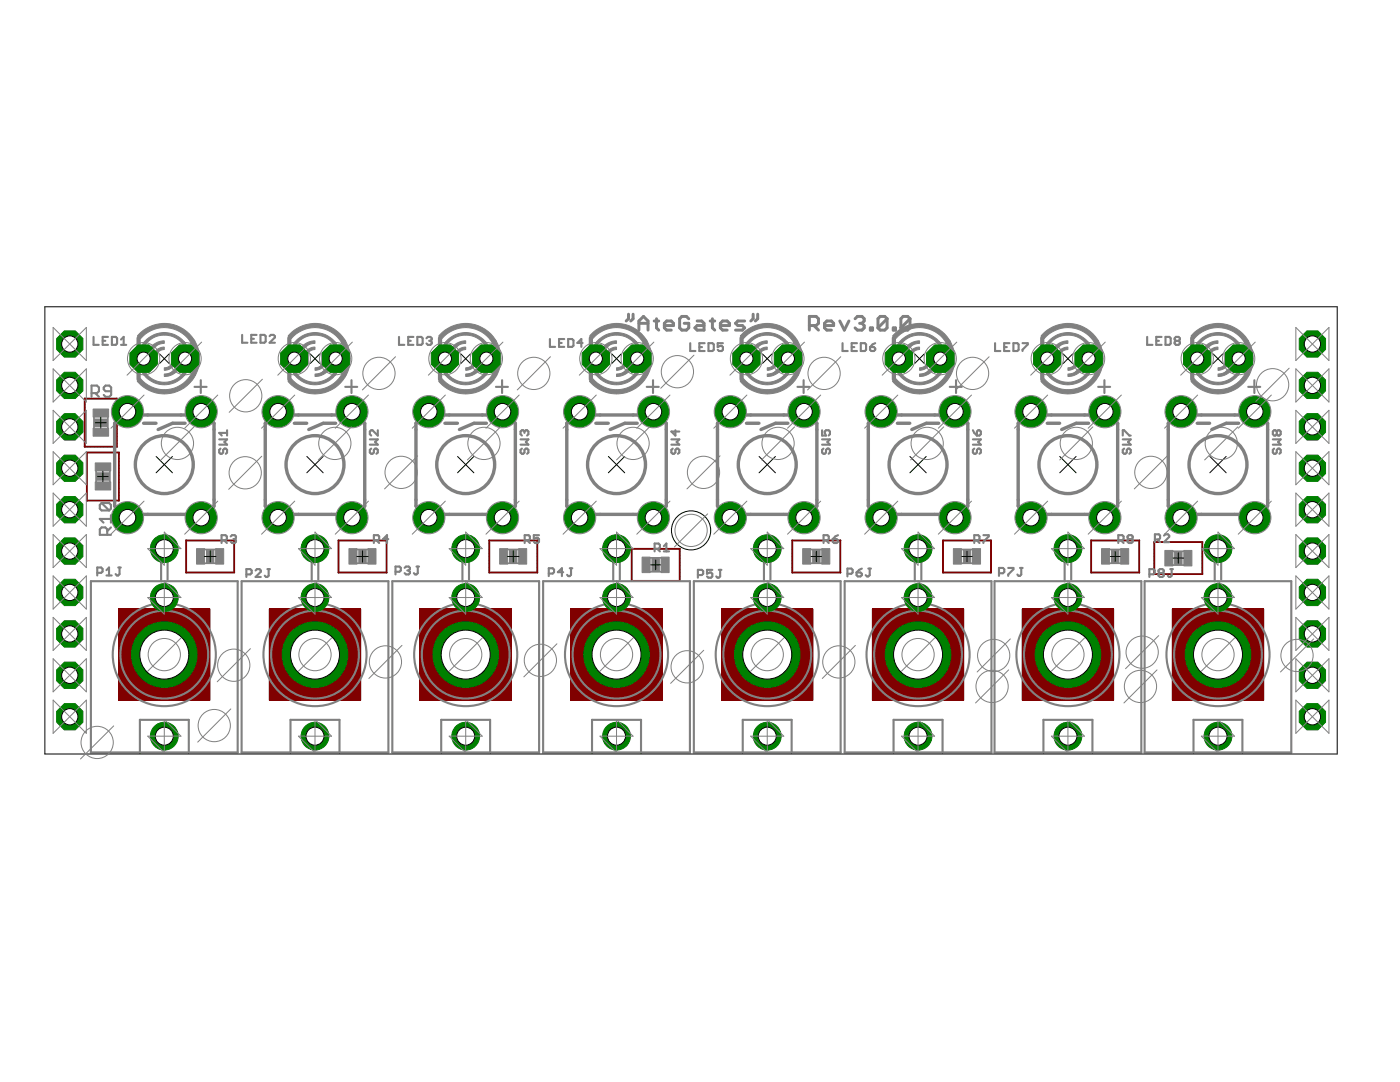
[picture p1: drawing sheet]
<svg xmlns="http://www.w3.org/2000/svg" width="279mm" height="216mm" viewBox="0 0 279 216" stroke-linecap="round" stroke-linejoin="round" font-family="sans-serif">
<g fill="#800000" stroke="#800000" stroke-width=".2">
<path d="M23.7 121.5h18.2v18.2h-18.2z"/>
<path d="M53.7 121.5h18.3v18.2h-18.3z"/>
<path d="M83.8 121.5h18.3v18.2h-18.3z"/>
<path d="M113.9 121.5h18.3v18.2h-18.3z"/>
<path d="M144 121.5h18.2v18.2h-18.2z"/>
<path d="M174.1 121.5h18.2v18.2h-18.2z"/>
<path d="M204 121.5h18.2v18.2h-18.2z"/>
<path d="M234 121.5h18.2v18.2h-18.2z"/>
<path d="M37.1 107.8h9.7v.1h-9.7z"/>
<path d="M46.7 107.8h.1v6.5h-.1z"/>
<path d="M37.1 114.2h9.7v.1h-9.7z"/>
<path d="M37.1 107.8h.1v6.5h-.1z"/>
<path d="M67.5 107.8h9.7v.1h-9.7z"/>
<path d="M77.1 107.8h.1v6.5h-.1z"/>
<path d="M67.5 114.2h9.7v.1h-9.7z"/>
<path d="M67.5 107.8h.1v6.5h-.1z"/>
<path d="M97.6 107.8h9.7v.1h-9.7z"/>
<path d="M107.1 107.8h.2v6.5h-.2z"/>
<path d="M97.6 114.2h9.7v.1h-9.7z"/>
<path d="M97.6 107.8h.1v6.5h-.1z"/>
<path d="M126 109.4h9.7v.2h-9.7z"/>
<path d="M135.6 109.4l.1 .1v6.5h-.1z"/>
<path d="M126 115.9l9.7-.1v.2h-9.7z"/>
<path d="M126 109.4l.2 .1-.1 6.5h-.1z"/>
<path d="M158 107.8h9.7l.1 .1h-9.7z"/>
<path d="M167.7 107.8h.1l-.1 6.5h-.1z"/>
<path d="M158 114.2h9.7l.1 .1h-9.7z"/>
<path d="M158 107.8h.2v6.5h-.2z"/>
<path d="M188.1 107.8h9.7l.1 .1h-9.7z"/>
<path d="M197.7 107.8h.2l-.1 6.5h-.1z"/>
<path d="M188.1 114.2h9.7l.1 .1h-9.7z"/>
<path d="M188.1 107.8h.2l-.1 6.5h-.1z"/>
<path d="M217.7 107.8h9.7v.1h-9.7z"/>
<path d="M227.3 107.8h.1v6.5h-.1z"/>
<path d="M217.7 114.2h9.7v.1h-9.7z"/>
<path d="M217.7 107.8h.1v6.5h-.1z"/>
<path d="M230.3 114.5h9.7v.1h-9.7z"/>
<path d="M230.3 108.1h.1v6.5h-.1z"/>
<path d="M230.3 108.1h9.7v.1h-9.7z"/>
<path d="M239.9 108.1h.1v6.5h-.1z"/>
<path d="M23.2 79.5h.2v9.7h-.2z"/>
<path d="M16.8 89.1l6.6-.1v.2h-6.5z"/>
<path d="M16.8 79.5h.2v9.7h-.2z"/>
<path d="M16.8 79.5h6.6v.1h-6.5z"/>
<path d="M23.7 90.2l.1 .1v9.7l-.2-.1z"/>
<path d="M17.3 99.8h6.5v.1l-6.5 .1z"/>
<path d="M17.3 90.3h.1v9.7l-.1-.1z"/>
<path d="M17.3 90.3l6.5-.1v.1l-6.5 .1z"/>
</g>
<g fill="none" stroke="#808080" stroke-width=".59">
<path d="M125.4 62.7v.9l-.4 .5M126.3 62.7v.9l-.4 .5M127.5 65.9v-1.8l.9-1 .9 1v1.8M127.5 64.5h1.8M130.6 64.1h.9M131 63.6v1.8l.5 .5M132.6 65h1.8v-.5l-.4-.4h-.9l-.5 .4v.9l.5 .5h.9M137.5 63.6l-.5-.5h-.9l-.5 .5v1.8l.5 .5h.9l.5-.5v-.9h-1M139.1 64.1h.9l.5 .4v1.4h-1.4l-.4-.5 .4-.4h1.4M141.7 64.1h.9M142.2 63.6v1.8l.4 .5M143.8 65h1.8v-.5l-.5-.4h-.9l-.4 .4v.9l.4 .5h.9"/>
<path d="M148.6 64.1h-1.3l-.5 .4 .5 .5h.9l.4 .4-.4 .5h-1.4M150.3 62.7v.9l-.5 .5M151.2 62.7v.9l-.5 .5M161.5 65h1.4l.4-.5v-.9l-.4-.5h-1.4v2.8M162.4 65l.9 .9M164.5 65h1.9v-.5l-.5-.4h-.9l-.5 .4v.9l.5 .5h.9M167.6 64.1l.9 1.8 .9-1.8M170.6 63.6l.5-.5h.9l.5 .5v.5l-.5 .4M171.6 64.5h.4M172 64.5l.5 .5v.4l-.5 .5h-.9l-.5-.5M173.7 65.4h.4v.5h-.4zM177 63.6v1.8l-.4 .5h-.9l-.5-.5"/>
<path d="M177 63.6l-.4-.5h-.9l-.5 .5v1.8M177 63.6l-1.8 1.8M178.3 65.4h.4v.5h-.4zM181.6 63.6v1.8l-.5 .5h-.9l-.4-.5M181.6 63.6l-.5-.5h-.9l-.4 .5v1.8M181.6 63.6l-1.8 1.8"/>
</g>
<g fill="none" stroke="#808080" stroke-width=".42">
<path d="M18.3 78.4h1.1l.3-.3v-.8l-.3-.4h-1.1v2.3M18.7 67.2v1.6h1M19 78.4l.7 .8M20.5 68h.5M21.5 67.2h-1v1.6h1M22.2 78.1h-1.1l-.4-.4v-.4l.4-.4h.7l.4 .4v1.5l-.4 .4h-.7l-.4-.4M22.3 67.2h.8l.3 .3v1l-.3 .3h-.8zM24.2 68.8h1M24.2 67.8l.5-.6v1.6M38.8 77.2h2.4M40.1 75.9v2.5M48.3 66.8v1.6h1.1"/>
<path d="M50.1 67.6h.6M51.2 66.8h-1.1v1.6h1.1M52 66.8h.8l.2 .3v1l-.2 .3h-.8zM53.8 67.1l.3-.3h.5l.3 .3v.2l-1.1 1.1h1.1M68.9 77.2h2.4M70.1 75.9v2.5M79.6 67.2v1.6h1.1M81.5 68h.5M82.5 67.2h-1v1.6h1M83.3 67.2h.8l.2 .3v1l-.2 .3h-.8zM85.1 67.5l.3-.3h.5l.3 .3v.3l-.3 .2M85.6 68h.3"/>
<path d="M85.9 68l.3 .3v.2l-.3 .3h-.5l-.3-.3M99 77.2h2.4M100.2 75.9v2.5M109.7 67.6v1.6h1.1M111.6 68.4h.5M112.6 67.6h-1v1.6h1M113.4 67.6h.8l.2 .3v1.1l-.2 .2h-.8zM116.3 68.4h-1.1l.8-.8v1.6M129.1 77.2h2.4M130.3 75.9v2.5M137.8 68.5v1.5h1M139.6 69.3h.5"/>
<path d="M140.6 68.5h-1v1.5h1M141.4 68.5h.8l.3 .2v1.1l-.3 .2h-.8zM144.3 68.5h-1.1v.8l.5-.3h.3l.3 .3v.5l-.3 .2h-.5l-.3-.2M159.2 77.2h2.3M160.4 75.9v2.5M168.1 68.5v1.5h1.1M170 69.3h.5M171 68.5h-1v1.5h1M171.8 68.5h.8l.2 .2v1.1l-.2 .2h-.8zM173.6 69.3h.8l.3 .2v.3l-.3 .2h-.5l-.3-.2zM174.7 68.5l-.6 .2-.5 .6M189.5 77.2h2.4"/>
<path d="M190.8 75.9v2.5M198.6 68.5v1.5h1M200.4 69.3h.5M201.5 68.5h-1.1v1.5h1.1M202.2 68.5h.8l.3 .2v1.1l-.3 .2h-.8zM204.1 68.5h1v.2l-1 1.1v.2M219.2 77.2h2.4M220.4 75.9v2.5M228.9 67.2v1.6h1.1M230.8 68h.5M231.8 67.2h-1v1.6h1M232.6 67.2h.8l.2 .3v1l-.2 .3h-.8z"/>
<path d="M234.7 68l-.3 .3v.2l.3 .3h.5l.3-.3v-.2l-.3-.3M234.7 68l-.3-.2v-.3l.3-.3h.5l.3 .3v.3l-.3 .2M234.7 68h.5M249.1 77.2h2.4M250.3 75.9v2.5M43.8 87.7h1.5l-.5 .5 .5 .5h-1.5M44 89.5l-.2 .3v.5l.2 .3h.3l.2-.3v-.5l.3-.3h.3l.2 .3v.5l-.2 .3M45.3 85.9v1M45.3 86.4h-1.5l.5 .5M73.8 87.7h1.6l-.5 .5 .5 .5h-1.6M74.1 89.5l-.3 .3v.5l.3 .3h.2l.3-.3v-.5l.3-.3h.2l.3 .3v.5l-.3 .3M75.4 85.9v1l-1.1-1h-.2l-.3 .2v.5l.3 .3"/>
<path d="M103.9 87.7h1.6l-.6 .5 .6 .5h-1.6M104.2 89.5l-.3 .3v.5l.3 .3h.2l.3-.3v-.5l.2-.3h.3l.3 .3v.5l-.3 .3M104.7 86.1l-.3-.2h-.2l-.3 .2v.5l.3 .3M104.7 86.1l.2-.2h.3l.3 .2v.5l-.3 .3M104.7 86.1v.3M134 87.7h1.6l-.6 .5 .6 .5h-1.6M134.3 89.5l-.3 .3v.5l.3 .3h.2l.3-.3v-.5l.2-.3h.3l.3 .3v.5l-.3 .3M134.8 85.9v1l-.8-.8h1.6M164.1 87.7h1.5l-.5 .5 .5 .5h-1.5M164.1 85.9v1h.7l-.2-.5v-.3l.2-.2h.6l.2 .2v.5l-.2 .3M164.3 89.5l-.2 .3v.5l.2 .3h.3l.2-.3v-.5l.3-.3h.3l.2 .3v.5l-.2 .3M194.2 87.7h1.5l-.5 .5 .5 .5h-1.5"/>
<path d="M194.2 85.9l.2 .5 .6 .5M194.4 89.5l-.2 .3v.5l.2 .3h.3l.3-.3v-.5l.2-.3h.3l.2 .3v.5l-.2 .3M195 86.1l.2-.2h.3l.2 .2v.5l-.2 .3h-.5zM224.1 87.7h1.6l-.6 .5 .6 .5h-1.6M224.1 86.9v-1h.2l1.1 1h.3M224.3 89.5l-.2 .3v.5l.2 .3h.3l.3-.3v-.5l.2-.3h.3l.3 .3v.5l-.3 .3M254 87.7h1.6l-.5 .5 .5 .5h-1.6M254.3 89.5l-.3 .3v.5l.3 .3h.3l.2-.3v-.5l.3-.3h.2l.3 .3v.5l-.3 .3M254.8 86.1l-.2-.2h-.3l-.3 .2v.5l.3 .3h.3l.2-.3M254.8 86.1l.3-.2h.2l.3 .2v.5l-.3 .3h-.2l-.3-.3M254.8 86.1v.5M18.1 116h29.3v34.1h-29.3z"/>
<path d="M19.4 114.3h.8l.3-.3v-.5l-.3-.3h-.8v1.6M20.3 100.4l-.4 .4v.7l.4 .4h1.5M20.3 100.4h1.5l.3 .4v.7l-.3 .4M20.3 100.4l1.5 1.5M21.3 113.8l.5-.6v1.6M21.3 114.8h1M21.4 106.7v-1.1l-.4-.4h-.7l-.4 .4v1.1h2.2M22.1 105.2l-.7 .8M22.1 103.5h-2.2l.8 .8M22.1 102.8v1.5M23.6 113.2h.5M23.9 113.2v1.4l-.3 .2h-.3l-.2-.2"/>
<path d="M33.4 115.7v-6.9h-1.2v7.2M44.2 107.8h.8l.3-.2v-.6l-.3-.2h-.8v1.6M44.7 107.8l.6 .6M46 107l.3-.2h.5l.3 .2v.3l-.3 .3M46.6 107.6h.2M46.8 107.6l.3 .2v.3l-.3 .3h-.5l-.3-.3M48.2 116h29.3v34.1h-29.3zM49.2 114.6h.8l.2-.3v-.5l-.2-.2h-.8v1.5M51 113.8l.3-.2h.5l.2 .2v.3l-1 1h1M53.4 113.6h.5M53.6 113.6v1.3l-.2 .2h-.3l-.3-.2M63.5 115.7v-6.9h-1.3v7.2"/>
<path d="M74.6 107.8h.8l.3-.2v-.6l-.3-.2h-.8v1.6M75.1 107.8l.6 .6M77.5 107.6h-1l.7-.8v1.6M78.3 116h29.3v34.1h-29.3zM78.9 114.1h.8l.3-.3v-.5l-.3-.2h-.8v1.5M80.8 113.3l.2-.2h.6l.2 .2v.3l-.2 .2M81.3 113.8h.3M81.6 113.8l.2 .3v.3l-.2 .2h-.6l-.2-.2M83.1 113.1h.5M83.4 113.1v1.3l-.3 .2h-.3l-.2-.2M93.6 115.7v-6.9h-1.3v7.2M104.7 107.8h.8l.2-.2v-.6l-.2-.2h-.8v1.6"/>
<path d="M105.2 107.8l.5 .6M107.6 106.8h-1.1v.8l.6-.3h.2l.3 .3v.5l-.3 .3h-.5l-.3-.3M108.4 116h29.3v34.1h-29.3zM109.5 114.4h.8l.3-.2v-.5l-.3-.3h-.8v1.6M112.4 114.2h-1.1l.8-.8v1.6M113.7 113.4h.5M114 113.4v1.3l-.3 .3h-.3l-.2-.3M123.7 115.7v-6.9h-1.3v7.2M130.6 109.5h.8l.3-.3v-.5l-.3-.2h-.8v1.5M131.2 109.5l.5 .5M132.5 109l.5-.5v1.5M132.5 110h1"/>
<path d="M138.5 116h29.3v34.1h-29.3zM139.3 114.7h.8l.2-.2v-.5l-.2-.3h-.8v1.6M142.2 113.7h-1.1v.8l.5-.3h.3l.3 .3v.5l-.3 .3h-.5l-.3-.3M143.4 113.7h.6M143.7 113.7v1.3l-.3 .3h-.2l-.3-.3M153.8 115.7v-6.9h-1.3v7.2M164.4 107.8h.7l.3-.2v-.6l-.3-.2h-.7v1.6M164.9 107.8l.5 .6M166.2 107.6h.8l.2 .2v.3l-.2 .3h-.5l-.3-.3zM167.2 106.8l-.5 .2-.5 .6M168.6 116h29.3v34.1h-29.3zM169.1 114.5h.8l.3-.3v-.5l-.3-.2h-.8v1.5"/>
<path d="M170.9 114.2h.8l.3 .3v.3l-.3 .2h-.5l-.3-.2zM172 113.5l-.5 .2-.6 .5M173.3 113.5h.5M173.6 113.5v1.3l-.3 .2h-.3l-.2-.2M183.9 115.7v-6.9h-1.3v7.2M194.4 107.8h.8l.3-.2v-.6l-.3-.2h-.8v1.6M195 107.8l.5 .6M196.3 106.8h1v.2l-1 1.1v.3M198.5 116h29.3v34.1h-29.3zM199.4 114.4h.8l.2-.3v-.5l-.2-.3h-.8v1.6M201.2 113.3h1v.3l-1 1v.3M203.6 113.3h.5"/>
<path d="M203.8 113.3v1.3l-.2 .3h-.3l-.3-.3M213.8 115.7v-6.9h-1.3v7.2M223.2 107.8h.8l.2-.2v-.6l-.2-.2h-.8v1.6M223.7 107.8l.5 .6M225.3 107.6l-.3-.3v-.3l.3-.2h.5l.3 .2v.3l-.3 .3M225.3 107.6h.5M225.3 107.6l-.3 .2v.3l.3 .3h.5l.3-.3v-.3l-.3-.2M228.4 116h29.3v34.1h-29.3zM229.4 114.6h.8l.2-.3v-.5l-.2-.2h-.8v1.5M230.5 107.7h.8l.2-.3v-.5l-.2-.3h-.8v1.6M231 107.7l.5 .5M231.5 114.3l-.3-.2v-.3l.3-.2h.5l.3 .2v.3l-.3 .2"/>
<path d="M231.5 114.3l-.3 .3v.3l.3 .2h.5l.3-.2v-.3l-.3-.3M231.5 114.3h.5M232.3 106.9l.3-.3h.5l.2 .3v.2l-1 1.1h1M233.6 113.6h.5M233.8 113.6v1.3l-.2 .2h-.3l-.3-.2M243.7 115.7v-6.9h-1.3v7.2M27.9 150.1v-6.5h9.8v6.5M58 150.1v-6.5h9.8v6.5M88.1 150.1v-6.5h9.7v6.5M118.2 150.1v-6.5h9.7v6.5M148.2 150.1v-6.5h9.8v6.5M178.3 150.1v-6.5h9.8v6.5"/>
<path d="M208.2 150.1v-6.5h9.8v6.5M238.2 150.1v-6.5h9.7v6.5"/>
<circle cx="32.8" cy="130.6" r="10.3"/>
<circle cx="32.8" cy="130.6" r="8.8"/>
<circle cx="62.9" cy="130.6" r="10.3"/>
<circle cx="62.9" cy="130.6" r="8.8"/>
<circle cx="92.9" cy="130.6" r="10.3"/>
<circle cx="92.9" cy="130.6" r="8.8"/>
<circle cx="123" cy="130.6" r="10.3"/>
<circle cx="123" cy="130.6" r="8.8"/>
<circle cx="153.1" cy="130.6" r="10.3"/>
<circle cx="153.1" cy="130.6" r="8.8"/>
<circle cx="183.2" cy="130.6" r="10.3"/>
<circle cx="183.2" cy="130.6" r="8.8"/>
<circle cx="213.1" cy="130.6" r="10.3"/>
<circle cx="213.1" cy="130.6" r="8.8"/>
<circle cx="243.1" cy="130.6" r="10.3"/>
<circle cx="243.1" cy="130.6" r="8.8"/>
</g>
<g fill="#808080" stroke="#808080" stroke-width=".2">
<path d="M28.6 74.6l.4-.3a4.8 4.8 0 0 0 3.8 2v.5a5.1 5.1 0 0 1-4.2-2.2z" fill-rule="evenodd"/>
<path d="M32.8 76.3a4.8 4.8 0 0 0 3.8-1.9l.4 .3a5.1 5.1 0 0 1-4.2 2.1z" fill-rule="evenodd"/>
<path d="M29.3 67.7l.9-.7 1.1-.4 1.5-.2v.5a4.6 4.6 0 0 0-3.7 1.8l-.4-.3z" fill-rule="evenodd"/>
<path d="M32.8 66.4a5.2 5.2 0 0 1 4.1 2l-.4 .3a4.6 4.6 0 0 0-3.7-1.8z" fill-rule="evenodd"/>
<path d="M27.4 76.1l.6-.6a6.3 6.3 0 0 0 4.8 2.3v.8a7 7 0 0 1-5.4-2.5z" fill-rule="evenodd"/>
<path d="M32.8 77.8a6.2 6.2 0 0 0 5.5-3.3l.7 .4a6.9 6.9 0 0 1-6.2 3.7z" fill-rule="evenodd"/>
<path d="M27.6 66.8a7.1 7.1 0 0 1 5.2-2.3v.9a6.3 6.3 0 0 0-4.7 2.2l-.7-.6z" fill-rule="evenodd"/>
<path d="M32.8 64.5a7.1 7.1 0 0 1 6.1 3.6l-.7 .4a6.3 6.3 0 0 0-5.4-3.1z" fill-rule="evenodd"/>
<path d="M58.6 74.6l.4-.3a4.8 4.8 0 0 0 3.9 2v.5a5 5 0 0 1-4.3-2.2z" fill-rule="evenodd"/>
<path d="M62.9 76.3a4.8 4.8 0 0 0 3.7-1.9l.4 .3a5.1 5.1 0 0 1-4.1 2.1z" fill-rule="evenodd"/>
<path d="M58.9 68.1a5.3 5.3 0 0 1 4-1.7v.5a4.6 4.6 0 0 0-3.8 1.8l-.3-.3z" fill-rule="evenodd"/>
<path d="M62.9 66.4a5.1 5.1 0 0 1 4.1 2l-.4 .3a4.6 4.6 0 0 0-3.7-1.8z" fill-rule="evenodd"/>
<path d="M57.5 76.1l.6-.6a6.3 6.3 0 0 0 4.8 2.3v.8a7 7 0 0 1-5.4-2.5z" fill-rule="evenodd"/>
<path d="M62.9 77.8a6.2 6.2 0 0 0 5.4-3.3l.8 .4a6.9 6.9 0 0 1-6.2 3.7z" fill-rule="evenodd"/>
<path d="M57.7 66.8a7 7 0 0 1 5.2-2.3v.9a6.4 6.4 0 0 0-4.8 2.2l-.6-.6z" fill-rule="evenodd"/>
<path d="M62.9 64.5a7 7 0 0 1 6.1 3.6l-.8 .4a6.2 6.2 0 0 0-5.3-3.1z" fill-rule="evenodd"/>
<path d="M88.7 74.6l.4-.3a4.8 4.8 0 0 0 3.8 2v.5a5 5 0 0 1-4.2-2.2z" fill-rule="evenodd"/>
<path d="M92.9 76.3a4.8 4.8 0 0 0 3.8-1.9l.4 .3a5.1 5.1 0 0 1-4.2 2.1z" fill-rule="evenodd"/>
<path d="M89 68.1a5.2 5.2 0 0 1 3.9-1.7v.5a4.6 4.6 0 0 0-3.7 1.8l-.4-.3z" fill-rule="evenodd"/>
<path d="M92.9 66.4a5.2 5.2 0 0 1 4.1 2l-.4 .3a4.6 4.6 0 0 0-3.7-1.8z" fill-rule="evenodd"/>
<path d="M87.5 76.1l.7-.6a6.3 6.3 0 0 0 4.7 2.3v.8a7 7 0 0 1-5.4-2.5z" fill-rule="evenodd"/>
<path d="M92.9 77.8a6.2 6.2 0 0 0 5.5-3.3l.7 .4a6.9 6.9 0 0 1-6.2 3.7z" fill-rule="evenodd"/>
<path d="M87.8 66.8a7 7 0 0 1 5.1-2.3v.9a6.4 6.4 0 0 0-4.7 2.2l-.6-.6z" fill-rule="evenodd"/>
<path d="M92.9 64.5a7.1 7.1 0 0 1 6.1 3.6l-.7 .4a6.2 6.2 0 0 0-5.4-3.1z" fill-rule="evenodd"/>
<path d="M118.8 74.6l.4-.3a4.8 4.8 0 0 0 3.8 2v.5a5 5 0 0 1-4.2-2.2z" fill-rule="evenodd"/>
<path d="M123 76.3a4.8 4.8 0 0 0 3.8-1.9l.4 .3a5.1 5.1 0 0 1-4.2 2.1z" fill-rule="evenodd"/>
<path d="M119.1 68.1a5.2 5.2 0 0 1 3.9-1.7v.5a4.6 4.6 0 0 0-3.7 1.8l-.4-.3z" fill-rule="evenodd"/>
<path d="M123 66.4a5.1 5.1 0 0 1 4.1 2l-.3 .3a4.6 4.6 0 0 0-3.8-1.8z" fill-rule="evenodd"/>
<path d="M117.6 76.1l.7-.6a6.3 6.3 0 0 0 4.7 2.3v.8a7 7 0 0 1-5.4-2.5z" fill-rule="evenodd"/>
<path d="M123 77.8a6.2 6.2 0 0 0 5.5-3.3l.7 .4a6.9 6.9 0 0 1-6.2 3.7z" fill-rule="evenodd"/>
<path d="M117.9 66.8a7 7 0 0 1 5.1-2.3v.9a6.4 6.4 0 0 0-4.7 2.2l-.6-.6z" fill-rule="evenodd"/>
<path d="M123 64.5a7 7 0 0 1 6.1 3.6l-.7 .4a6.2 6.2 0 0 0-5.4-3.1z" fill-rule="evenodd"/>
<path d="M148.9 74.6l.4-.3a4.8 4.8 0 0 0 3.8 2v.5a5 5 0 0 1-4.2-2.2z" fill-rule="evenodd"/>
<path d="M153.1 76.3a4.8 4.8 0 0 0 3.8-1.9l.4 .3a5.1 5.1 0 0 1-4.2 2.1z" fill-rule="evenodd"/>
<path d="M149.6 67.7l1-.7 1.1-.4 1.4-.2v.5a4.6 4.6 0 0 0-3.7 1.8l-.4-.3z" fill-rule="evenodd"/>
<path d="M153.1 66.4a5.2 5.2 0 0 1 4.1 2l-.4 .3a4.6 4.6 0 0 0-3.7-1.8z" fill-rule="evenodd"/>
<path d="M147.7 76.1l.7-.6a6.3 6.3 0 0 0 4.7 2.3v.8a7 7 0 0 1-5.4-2.5z" fill-rule="evenodd"/>
<path d="M153.1 77.8a6.2 6.2 0 0 0 5.5-3.3l.7 .4a6.9 6.9 0 0 1-6.2 3.7z" fill-rule="evenodd"/>
<path d="M148 66.8a7 7 0 0 1 5.1-2.3v.9a6.3 6.3 0 0 0-4.7 2.2l-.7-.6z" fill-rule="evenodd"/>
<path d="M153.1 64.5a7.1 7.1 0 0 1 6.1 3.6l-.7 .4a6.2 6.2 0 0 0-5.4-3.1z" fill-rule="evenodd"/>
<path d="M179.3 74.6l.4-.3a4.8 4.8 0 0 0 3.8 2v.5a5 5 0 0 1-4.2-2.2z" fill-rule="evenodd"/>
<path d="M183.5 76.3a4.8 4.8 0 0 0 3.8-1.9l.4 .3a5.1 5.1 0 0 1-4.2 2.1z" fill-rule="evenodd"/>
<path d="M179.6 68.1a5.2 5.2 0 0 1 3.9-1.7v.5a4.6 4.6 0 0 0-3.7 1.8l-.4-.3z" fill-rule="evenodd"/>
<path d="M183.5 66.4a5.2 5.2 0 0 1 4.1 2l-.4 .3a4.7 4.7 0 0 0-3.7-1.8z" fill-rule="evenodd"/>
<path d="M178.1 76.1l.7-.6a6.3 6.3 0 0 0 4.7 2.3v.8a7 7 0 0 1-5.4-2.5z" fill-rule="evenodd"/>
<path d="M183.5 77.8a6.2 6.2 0 0 0 5.5-3.3l.7 .4a6.9 6.9 0 0 1-6.2 3.7z" fill-rule="evenodd"/>
<path d="M178.4 66.8a7 7 0 0 1 5.1-2.3v.9a6.4 6.4 0 0 0-4.7 2.2l-.7-.6z" fill-rule="evenodd"/>
<path d="M183.5 64.5a7.1 7.1 0 0 1 6.1 3.6l-.7 .4a6.2 6.2 0 0 0-5.4-3.1z" fill-rule="evenodd"/>
<path d="M208.9 74.6l.4-.3a4.8 4.8 0 0 0 3.8 2v.5a5 5 0 0 1-4.2-2.2z" fill-rule="evenodd"/>
<path d="M213.1 76.3a4.8 4.8 0 0 0 3.8-1.9l.4 .3a5.1 5.1 0 0 1-4.2 2.1z" fill-rule="evenodd"/>
<path d="M209.2 68.1a5.2 5.2 0 0 1 3.9-1.7v.5a4.6 4.6 0 0 0-3.7 1.8l-.4-.3z" fill-rule="evenodd"/>
<path d="M213.1 66.4a5.1 5.1 0 0 1 4.1 2l-.3 .3a4.6 4.6 0 0 0-3.8-1.8z" fill-rule="evenodd"/>
<path d="M207.7 76.1l.7-.6a6.3 6.3 0 0 0 4.7 2.3v.8a7 7 0 0 1-5.4-2.5z" fill-rule="evenodd"/>
<path d="M213.1 77.8a6.2 6.2 0 0 0 5.5-3.3l.7 .4a6.9 6.9 0 0 1-6.2 3.7z" fill-rule="evenodd"/>
<path d="M208 66.8a7 7 0 0 1 5.1-2.3v.9a6.4 6.4 0 0 0-4.7 2.2l-.6-.6z" fill-rule="evenodd"/>
<path d="M213.1 64.5a7 7 0 0 1 6.1 3.6l-.7 .4a6.2 6.2 0 0 0-5.4-3.1z" fill-rule="evenodd"/>
<path d="M238.8 74.6l.4-.3a4.8 4.8 0 0 0 3.9 2v.5a5.1 5.1 0 0 1-4.3-2.2z" fill-rule="evenodd"/>
<path d="M243.1 76.3a4.8 4.8 0 0 0 3.7-1.9l.4 .3a5.1 5.1 0 0 1-4.1 2.1z" fill-rule="evenodd"/>
<path d="M239.1 68.1a5.2 5.2 0 0 1 4-1.7v.5a4.6 4.6 0 0 0-3.7 1.8l-.4-.3z" fill-rule="evenodd"/>
<path d="M243.1 66.4a5.2 5.2 0 0 1 4.1 2l-.4 .3a4.6 4.6 0 0 0-3.7-1.8z" fill-rule="evenodd"/>
<path d="M237.7 76.1l.6-.6a6.2 6.2 0 0 0 4.8 2.3v.8a7 7 0 0 1-5.4-2.5z" fill-rule="evenodd"/>
<path d="M243.1 77.8a6.2 6.2 0 0 0 5.4-3.3l.8 .4a6.8 6.8 0 0 1-6.2 3.7z" fill-rule="evenodd"/>
<path d="M238.4 66.3a7.1 7.1 0 0 1 4.7-1.8v.9a6.3 6.3 0 0 0-4.8 2.2l-.6-.6z" fill-rule="evenodd"/>
<path d="M243.1 64.5a7.1 7.1 0 0 1 6.1 3.6l-.7 .4a6.2 6.2 0 0 0-5.4-3.1z" fill-rule="evenodd"/>
<path d="M37.5 71.6h.5v.3a5 5 0 0 1-1.2 3l-.4-.3 .8-1.4z" fill-rule="evenodd"/>
<path d="M36.3 68.4l.4-.3 .2 .2a4.9 4.9 0 0 1 1.1 3.3h-.5l-.3-1.7z" fill-rule="evenodd"/>
<path d="M27.6 71.6h.5l.3 1.6 .8 1.4-.3 .4-.9-1.3-.3-1.2z" fill-rule="evenodd"/>
<path d="M28.8 68.2l.4 .4-.8 1.4-.3 1.6h-.5l.2-1.5z" fill-rule="evenodd"/>
<path d="M32.8 73.4a1.81 1.81 0 0 0 1.8-1.8h.5a2.31 2.31 0 0 1-2.3 2.3z" fill-rule="evenodd"/>
<path d="M35.9 71.6h.4a3.5 3.5 0 0 1-3.5 3.5v-.5a3.1 3.1 0 0 0 3.1-3z" fill-rule="evenodd"/>
<path d="M31.2 69.9l.6-.4 .8-.2h.2v.4a1.88 1.88 0 0 0-1.8 1.9h-.5v-.2l.2-.8z" fill-rule="evenodd"/>
<path d="M30.3 69l.8-.5 .9-.4 .8-.1v.5a3 3 0 0 0-3.1 3.1h-.5l.1-.8 .4-.9z" fill-rule="evenodd"/>
<path d="M39 71.6h.8v.3a6.6 6.6 0 0 1-.8 3l-.8-.4 .7-1.7z" fill-rule="evenodd"/>
<path d="M38.1 68.3l.7-.4 .7 1.4 .3 2.3h-.8a6.2 6.2 0 0 0-.9-3.3z" fill-rule="evenodd"/>
<path d="M67.6 71.6h.5l-.1 .9-.3 1.1-.8 1.3-.4-.3 .8-1.4z" fill-rule="evenodd"/>
<path d="M66.4 68.4l.4-.3 .2 .2a5.3 5.3 0 0 1 1.1 3.3h-.5l-.3-1.7z" fill-rule="evenodd"/>
<path d="M57.7 71.6h.4l.3 1.6 .9 1.4-.4 .4-.5-.8a4.8 4.8 0 0 1-.7-2.6z" fill-rule="evenodd"/>
<path d="M58.9 68.2l.3 .4-.8 1.4-.3 1.6h-.4l.2-1.5 .4-1.1z" fill-rule="evenodd"/>
<path d="M62.9 73.4a1.81 1.81 0 0 0 1.8-1.8h.5a2.28 2.28 0 0 1-2.3 2.3z" fill-rule="evenodd"/>
<path d="M62.9 74.6a3.1 3.1 0 0 0 3-3h.5a3.5 3.5 0 0 1-3.5 3.5z" fill-rule="evenodd"/>
<path d="M61.2 69.9l.7-.4 .8-.2h.2v.4a1.84 1.84 0 0 0-1.9 1.9h-.4v-.2l.2-.8z" fill-rule="evenodd"/>
<path d="M60.3 69l.9-.5 .9-.4 .8-.1v.5a3 3 0 0 0-3.1 3.1h-.5l.1-.8a3.4 3.4 0 0 1 .9-1.8z" fill-rule="evenodd"/>
<path d="M69.1 71.6h.8v.3l-.2 1.4-.7 1.6-.7-.4 .5-1.1z" fill-rule="evenodd"/>
<path d="M68.2 68.3l.7-.4 .8 2.1 .2 1.6h-.8a6.2 6.2 0 0 0-.9-3.3z" fill-rule="evenodd"/>
<path d="M97.6 71.6h.5v.9l-.6 1.7-.6 .7-.3-.3 .8-1.4z" fill-rule="evenodd"/>
<path d="M96.5 68.4l.3-.3 .6 .8 .5 1.1 .2 1.6h-.5l-.3-1.7z" fill-rule="evenodd"/>
<path d="M87.7 71.6h.5l.3 1.6 .9 1.4-.4 .4-.6-.8-.5-1.1z" fill-rule="evenodd"/>
<path d="M88.9 68.2l.4 .4-.8 1.4-.3 1.6h-.5l.1-.9a4.8 4.8 0 0 1 1.1-2.5z" fill-rule="evenodd"/>
<path d="M92.9 73.4a1.81 1.81 0 0 0 1.9-1.8h.4a2.31 2.31 0 0 1-2.3 2.3z" fill-rule="evenodd"/>
<path d="M96 71.6h.5a3.5 3.5 0 0 1-3.6 3.5v-.5a3.1 3.1 0 0 0 3.1-3z" fill-rule="evenodd"/>
<path d="M91.3 69.9l.6-.4 .8-.2h.2v.4a1.84 1.84 0 0 0-1.8 1.9h-.5v-.2l.2-.8z" fill-rule="evenodd"/>
<path d="M90.4 69l.8-.5 1-.4 .7-.1v.5a3.1 3.1 0 0 0-3 3.1h-.5l.1-.8 .3-.9z" fill-rule="evenodd"/>
<path d="M99.1 71.6h.9v.3l-.2 1.4-.7 1.6-.7-.4 .5-1.1z" fill-rule="evenodd"/>
<path d="M98.2 68.3l.7-.4 .7 1.4 .4 2.3h-.9a6 6 0 0 0-.9-3.3z" fill-rule="evenodd"/>
<path d="M127.8 71.6h.4v.9l-.4 1.1-.8 1.3-.3-.3 .8-1.4z" fill-rule="evenodd"/>
<path d="M126.6 68.4l.3-.3 .2 .2a5.3 5.3 0 0 1 1.1 3.3h-.4l-.4-1.7z" fill-rule="evenodd"/>
<path d="M117.8 71.6h.5l.3 1.6 .9 1.4-.4 .4-.5-.8a4.8 4.8 0 0 1-.8-2.6z" fill-rule="evenodd"/>
<path d="M119 68.2l.4 .4-.8 1.4-.3 1.6h-.5l.2-1.5 .5-1.1z" fill-rule="evenodd"/>
<path d="M123 73.4a1.81 1.81 0 0 0 1.9-1.8h.4a2.28 2.28 0 0 1-2.3 2.3z" fill-rule="evenodd"/>
<path d="M126.1 71.6h.5a3.5 3.5 0 0 1-3.6 3.5v-.5a3.1 3.1 0 0 0 3.1-3z" fill-rule="evenodd"/>
<path d="M121.4 69.9l.7-.4 .7-.2h.2v.4a1.84 1.84 0 0 0-1.8 1.9h-.5v-.2l.2-.8z" fill-rule="evenodd"/>
<path d="M120.5 69l.8-.5 1-.4 .7-.1v.5a3 3 0 0 0-3 3.1h-.5l.1-.8a3.4 3.4 0 0 1 .9-1.8z" fill-rule="evenodd"/>
<path d="M129.2 71.6h.9v.3l-.2 1.4-.7 1.6-.7-.4 .5-1.1z" fill-rule="evenodd"/>
<path d="M128.3 68.3l.7-.4 .9 2.1 .2 1.6h-.9a6 6 0 0 0-.9-3.3z" fill-rule="evenodd"/>
<path d="M157.8 71.6h.5l-.1 .9-.3 1.1-.8 1.3-.4-.3 .8-1.4z" fill-rule="evenodd"/>
<path d="M156.6 68.4l.4-.3 .6 .8 .5 1.1 .2 1.6h-.5l-.3-1.7z" fill-rule="evenodd"/>
<path d="M147.9 71.6h.5l.3 1.6 .8 1.4-.3 .4-.6-.8-.5-1.1z" fill-rule="evenodd"/>
<path d="M149.1 68.2l.4 .4-.8 1.4-.3 1.6h-.5l.1-.9a4.8 4.8 0 0 1 1.1-2.5z" fill-rule="evenodd"/>
<path d="M153.1 73.4a1.84 1.84 0 0 0 1.8-1.8h.5a2.31 2.31 0 0 1-2.3 2.3z" fill-rule="evenodd"/>
<path d="M156.2 71.6h.5a3.5 3.5 0 0 1-3.6 3.5v-.5a3.1 3.1 0 0 0 3.1-3z" fill-rule="evenodd"/>
<path d="M151.5 69.9l.6-.4 .8-.2h.2v.4a1.84 1.84 0 0 0-1.8 1.9h-.5v-.2l.2-.8z" fill-rule="evenodd"/>
<path d="M150.6 69l.8-.5 1-.4 .7-.1v.5a3.1 3.1 0 0 0-3 3.1h-.5v-.8l.4-.9z" fill-rule="evenodd"/>
<path d="M159.3 71.6h.8v.3l-.2 1.4-.6 1.6-.7-.4 .4-1.1z" fill-rule="evenodd"/>
<path d="M158.4 68.3l.7-.4 .7 1.4 .3 2.3h-.8a6 6 0 0 0-.9-3.3z" fill-rule="evenodd"/>
<path d="M188.2 71.6h.5v.9l-.7 1.7-.5 .7-.4-.3 .8-1.4z" fill-rule="evenodd"/>
<path d="M187 68.4l.4-.3 .2 .2a5.3 5.3 0 0 1 1.1 3.3h-.5l-.3-1.7z" fill-rule="evenodd"/>
<path d="M178.3 71.6h.5l.3 1.6 .8 1.4-.3 .4-.6-.8-.5-1.1z" fill-rule="evenodd"/>
<path d="M179.5 68.2l.4 .4-.8 1.4-.3 1.6h-.5l.1-.9a4.8 4.8 0 0 1 1.1-2.5z" fill-rule="evenodd"/>
<path d="M183.5 73.4a1.81 1.81 0 0 0 1.8-1.8h.5a2.31 2.31 0 0 1-2.3 2.3z" fill-rule="evenodd"/>
<path d="M186.6 71.6h.5a3.5 3.5 0 0 1-3.6 3.5v-.5a3.1 3.1 0 0 0 3.1-3z" fill-rule="evenodd"/>
<path d="M181.9 69.9l.6-.4 .8-.2h.2v.4a1.84 1.84 0 0 0-1.8 1.9h-.5v-.2l.2-.8z" fill-rule="evenodd"/>
<path d="M181 69l.8-.5 1-.4 .7-.1v.5a3.1 3.1 0 0 0-3.1 3.1h-.4v-.8l.4-.9z" fill-rule="evenodd"/>
<path d="M189.7 71.6h.8v.3l-.2 1.4-.6 1.6-.7-.4 .4-1.1z" fill-rule="evenodd"/>
<path d="M188.8 68.3l.7-.4 .7 1.4 .3 2.3h-.8a6 6 0 0 0-.9-3.3z" fill-rule="evenodd"/>
<path d="M217.8 71.6h.5v.9l-.4 1.1-.8 1.3-.4-.3 .9-1.4z" fill-rule="evenodd"/>
<path d="M216.6 68.4l.4-.3 .2 .2a5.3 5.3 0 0 1 1.1 3.3h-.5l-.3-1.7z" fill-rule="evenodd"/>
<path d="M207.9 71.6h.5l.3 1.6 .8 1.4-.3 .4-.6-.8a4.8 4.8 0 0 1-.7-2.6z" fill-rule="evenodd"/>
<path d="M209.1 68.2l.4 .4-.8 1.4-.3 1.6h-.5l.2-1.5 .5-1.1z" fill-rule="evenodd"/>
<path d="M213.1 73.4a1.81 1.81 0 0 0 1.8-1.8h.5a2.28 2.28 0 0 1-2.3 2.3z" fill-rule="evenodd"/>
<path d="M213.1 74.6a3.1 3.1 0 0 0 3.1-3h.5a3.5 3.5 0 0 1-3.6 3.5z" fill-rule="evenodd"/>
<path d="M211.5 69.9l.7-.4 .7-.2h.2v.4a1.84 1.84 0 0 0-1.8 1.9h-.5v-.2l.2-.8z" fill-rule="evenodd"/>
<path d="M210.6 69l.8-.5 1-.4 .7-.1v.5a3 3 0 0 0-3 3.1h-.5l.1-.8a3.4 3.4 0 0 1 .9-1.8z" fill-rule="evenodd"/>
<path d="M219.3 71.6h.9v.3l-.3 1.4-.6 1.6-.7-.4 .5-1.1z" fill-rule="evenodd"/>
<path d="M218.4 68.3l.7-.4 .9 2.1 .2 1.6h-.9a6 6 0 0 0-.9-3.3z" fill-rule="evenodd"/>
<path d="M247.8 71.6h.5l-.1 .9-.3 1.1-.8 1.3-.4-.3 .8-1.4z" fill-rule="evenodd"/>
<path d="M246.6 68.4l.4-.3 .2 .2a5.1 5.1 0 0 1 1.1 3.3h-.5l-.3-1.7z" fill-rule="evenodd"/>
<path d="M237.9 71.6h.5l.3 1.6 .8 1.4-.4 .4-.5-.8-.5-1.1z" fill-rule="evenodd"/>
<path d="M239.1 68.2l.4 .4-.9 1.4-.2 1.6h-.5v-.3a4.9 4.9 0 0 1 1.2-3.1z" fill-rule="evenodd"/>
<path d="M244.9 71.6h.5a2.31 2.31 0 0 1-2.3 2.3v-.5a1.84 1.84 0 0 0 1.8-1.8z" fill-rule="evenodd"/>
<path d="M246.1 71.6h.5a3.5 3.5 0 0 1-3.5 3.5v-.5a3.1 3.1 0 0 0 3-3z" fill-rule="evenodd"/>
<path d="M241.4 69.9l.7-.4 .8-.2h.2v.4a1.84 1.84 0 0 0-1.8 1.9h-.6v-.2l.3-.8z" fill-rule="evenodd"/>
<path d="M240.6 69l.8-.5 .9-.4 .8-.1v.5a3 3 0 0 0-3.1 3.1h-.5l.1-.8 .3-.9z" fill-rule="evenodd"/>
<path d="M249.3 71.6h.8l-.2 1.7-.6 1.6-.8-.4 .5-1.1z" fill-rule="evenodd"/>
<path d="M248.3 68.3l.7-.4 .7 1.4 .4 2.3h-.8a6.2 6.2 0 0 0-1-3.3z" fill-rule="evenodd"/>
</g>
<g fill="none" stroke="#808080" stroke-width=".68">
<path d="M28.7 84.5h2.4M36.9 84.5h-2.5l-2.8 1.2M52.9 84.5l1.7-1.7h16.5l1.7 1.7v16.5l-1.7 1.6h-16.5l-1.7-1.6zM58.7 84.5h2.5M67 84.5h-2.5l-2.9 1.2M88.8 84.5h2.5M97.1 84.5h-2.5l-2.9 1.2M118.9 84.5h2.5M127.2 84.5h-2.5l-2.9 1.2M149 84.5h2.5M157.2 84.5h-2.4l-2.9 1.2M179.1 84.5h2.5"/>
<path d="M187.3 84.5h-2.4l-2.9 1.2M209 84.5h2.5M217.3 84.5h-2.5l-2.9 1.2M238.9 84.5h2.5M247.2 84.5h-2.5l-2.9 1.2M36 102.6h-11.5l-1.6-1.6v-16.5l1.6-1.7h16.6l1.6 1.7v16.5l-1.6 1.6h-5M96.2 102.6h-11.5l-1.7-1.6v-16.5l1.7-1.7h16.5l1.6 1.7v16.5l-1.6 1.6h-5M126.3 102.6h-11.5l-1.7-1.6v-16.5l1.7-1.7h16.5l1.7 1.7v16.5l-1.7 1.6h-5M156.4 102.6h-11.6l-1.6-1.6v-16.5l1.6-1.7h16.6l1.6 1.7v16.5l-1.6 1.6h-5M186.5 102.6h-11.6l-1.6-1.6v-16.5l1.6-1.7h16.6l1.6 1.7v16.5l-1.6 1.6h-5M216.4 102.6h-11.5l-1.7-1.6v-16.5l1.7-1.7h16.5l1.7 1.7v16.5l-1.7 1.6h-5M246.3 102.6h-11.5l-1.6-1.6v-16.5l1.6-1.7h16.5l1.7 1.7v16.5l-1.7 1.6h-4.9"/>
<circle cx="32.8" cy="92.7" r="5.8"/>
<circle cx="62.9" cy="92.7" r="5.8"/>
<circle cx="92.9" cy="92.7" r="5.8"/>
<circle cx="123" cy="92.7" r="5.8"/>
<circle cx="153.1" cy="92.7" r="5.8"/>
<circle cx="183.2" cy="92.7" r="5.8"/>
<circle cx="213.1" cy="92.7" r="5.8"/>
<circle cx="243.1" cy="92.7" r="5.8"/>
</g>
<g fill="#808080" stroke="#808080" stroke-width=".2">
<path d="M41.2 109.8h1.5v2.5h-1.5z"/>
<path d="M71.6 109.8h1.5v2.5h-1.5z"/>
<path d="M101.7 109.8h1.5v2.5h-1.5z"/>
<path d="M130.1 111.5h1.5v2.5h-1.5z"/>
<path d="M162.2 109.8h1.5v2.5h-1.5z"/>
<path d="M192.3 109.8h1.4v2.5h-1.4z"/>
<path d="M221.8 109.8h1.5v2.5h-1.5z"/>
<path d="M234.4 110.1h1.5v2.5h-1.5z"/>
<path d="M18.9 83.6h2.5v1.5h-2.5z"/>
<path d="M19.3 94.3h2.5v1.5h-2.5z"/>
<path d="M39.2 109.5h1.6v3.1h-1.6z"/>
<path d="M43 109.5h1.6v3.1h-1.6z"/>
<path d="M69.6 109.5h1.6v3.1h-1.6z"/>
<path d="M73.4 109.5h1.6v3.1h-1.6z"/>
<path d="M99.7 109.5h1.6v3.1h-1.6z"/>
<path d="M103.5 109.5h1.6v3.1h-1.6z"/>
<path d="M128.1 111.2h1.7v3.1h-1.7z"/>
<path d="M131.9 111.2h1.6v3.1h-1.6z"/>
<path d="M160.2 109.5h1.6v3.1h-1.6z"/>
<path d="M164 109.5h1.6v3.1h-1.6z"/>
<path d="M190.3 109.5h1.6v3.1h-1.6z"/>
<path d="M194.1 109.5h1.6v3.1h-1.6z"/>
<path d="M219.8 109.5h1.6v3.1h-1.6z"/>
<path d="M223.6 109.5h1.7v3.1h-1.7z"/>
<path d="M236.3 109.8h1.6v3.1h-1.6z"/>
<path d="M232.5 109.8h1.6v3.1h-1.6z"/>
<path d="M18.6 81.6h3.1v1.6h-3.1z"/>
<path d="M18.6 85.4h3.1v1.6h-3.1z"/>
<path d="M19 92.4h3.1v1.6h-3.1z"/>
<path d="M19 96.2h3.1v1.6h-3.1z"/>
</g>
<path d="M27.7 67.4v8.3M57.7 67.4v8.3M87.8 67.4v8.3M117.9 67.4v8.3M148 67.4v8.3M178.4 67.4v8.3M208 67.4v8.3M237.9 67.4v8.3" fill="none" stroke="#808080" stroke-width=".85"/>
<g fill="none" stroke="#808080" stroke-width=".34">
<path d="M18.8 83.2v2.3M19.2 93.9v2.3M21.5 83.2v2.3M21.9 93.9v2.3M40.8 109.6h2.3M40.8 112.4h2.3M71.2 109.6h2.3M71.2 112.4h2.3M101.3 109.6h2.3M101.3 112.4h2.3M129.7 111.3h2.3M129.7 114.1h2.3"/>
<path d="M161.8 109.6h2.3M161.8 112.4h2.3M191.8 109.6h2.3M191.8 112.4h2.3M221.4 109.6h2.3M221.4 112.4h2.3M234 112.8h2.3M234 110h2.3"/>
</g>
<g fill="none" stroke="#000" stroke-width=".2">
<path d="M31.9 70.6l1.8 1.9M33.7 70.6l-1.8 1.9M61.9 70.6l1.9 1.9M63.8 70.6l-1.9 1.9M92 70.6l1.9 1.9M93.9 70.6l-1.9 1.9M122.1 70.6l1.9 1.9M124 70.6l-1.9 1.9M152.2 70.6l1.9 1.9M154.1 70.6l-1.9 1.9M182.6 70.6l1.8 1.9M184.4 70.6l-1.8 1.9"/>
<path d="M212.2 70.6l1.9 1.9M214.1 70.6l-1.9 1.9M242.1 70.6l1.9 1.9M244 70.6l-1.9 1.9M19 84.3h2.2M19.5 95.1h2.1M20.1 83.3v2.1M20.5 94v2.1M31.2 91.1l3.2 3.2M34.4 91.1l-3.2 3.2M61.2 91.1l3.3 3.2M64.5 91.1l-3.3 3.2"/>
<path d="M91.3 91.1l3.3 3.2M94.6 91.1l-3.3 3.2M121.4 91.1l3.3 3.2M124.7 91.1l-3.3 3.2M151.5 91.1l3.2 3.2M154.7 91.1l-3.2 3.2M181.6 91.1l3.2 3.2M184.8 91.1l-3.2 3.2M211.5 91.1l3.3 3.2M214.8 91.1l-3.3 3.2M241.4 91.1l3.3 3.2M244.7 91.1l-3.3 3.2"/>
<path d="M40.8 111h2.3M42 109.9v2.3M71.2 111h2.3M72.3 109.9v2.3M101.3 111h2.2M102.4 109.9v2.3M129.9 112.7h1.9M130.9 111.7v2M161.9 111h2.1M162.9 110v2.1M191.9 111h2.1M193 110v2.1"/>
<path d="M221.6 111h1.9M222.6 110.1v1.9M234.1 111.4h2.1M235.2 110.3v2.1M30.8 128.6l4 4M34.8 128.6l-4 4M60.8 128.6l4.1 4.1M64.9 128.6l-4.1 4.1M90.9 128.6l4.1 4.1M95 128.6l-4.1 4.1M121 128.6l4.1 4M125.1 128.6l-4.1 4"/>
<path d="M151.1 128.6l4.1 4.1M155.2 128.6l-4.1 4.1M181.2 128.6l4.1 4.1M185.3 128.6l-4.1 4.1M211.1 128.6l4.1 4.1M215.2 128.6l-4.1 4.1M241 128.6l4.1 4.1M245.1 128.6l-4.1 4.1"/>
</g>
<circle cx="13.9" cy="143" r="2.84" fill="#008000" stroke="#008000" stroke-width=".2"/>
<circle cx="13.9" cy="143" r="1.63" fill="#fff" stroke="#000" stroke-width=".2"/>
<circle cx="13.9" cy="134.7" r="2.84" fill="#008000" stroke="#008000" stroke-width=".2"/>
<circle cx="13.9" cy="134.7" r="1.63" fill="#fff" stroke="#000" stroke-width=".2"/>
<circle cx="13.9" cy="126.5" r="2.84" fill="#008000" stroke="#008000" stroke-width=".2"/>
<circle cx="13.9" cy="126.5" r="1.63" fill="#fff" stroke="#000" stroke-width=".2"/>
<circle cx="13.9" cy="118.2" r="2.84" fill="#008000" stroke="#008000" stroke-width=".2"/>
<circle cx="13.9" cy="118.2" r="1.63" fill="#fff" stroke="#000" stroke-width=".2"/>
<circle cx="13.9" cy="110" r="2.84" fill="#008000" stroke="#008000" stroke-width=".2"/>
<circle cx="13.9" cy="110" r="1.63" fill="#fff" stroke="#000" stroke-width=".2"/>
<circle cx="13.9" cy="101.7" r="2.84" fill="#008000" stroke="#008000" stroke-width=".2"/>
<circle cx="13.9" cy="101.7" r="1.63" fill="#fff" stroke="#000" stroke-width=".2"/>
<circle cx="13.9" cy="93.4" r="2.84" fill="#008000" stroke="#008000" stroke-width=".2"/>
<circle cx="13.9" cy="93.4" r="1.63" fill="#fff" stroke="#000" stroke-width=".2"/>
<circle cx="13.9" cy="85.2" r="2.84" fill="#008000" stroke="#008000" stroke-width=".2"/>
<circle cx="13.9" cy="85.2" r="1.63" fill="#fff" stroke="#000" stroke-width=".2"/>
<circle cx="13.9" cy="76.9" r="2.84" fill="#008000" stroke="#008000" stroke-width=".2"/>
<circle cx="13.9" cy="76.9" r="1.63" fill="#fff" stroke="#000" stroke-width=".2"/>
<circle cx="13.9" cy="68.6" r="2.84" fill="#008000" stroke="#008000" stroke-width=".2"/>
<circle cx="13.9" cy="68.6" r="1.63" fill="#fff" stroke="#000" stroke-width=".2"/>
<circle cx="261.9" cy="143" r="2.84" fill="#008000" stroke="#008000" stroke-width=".2"/>
<circle cx="261.9" cy="143" r="1.63" fill="#fff" stroke="#000" stroke-width=".2"/>
<circle cx="261.9" cy="134.7" r="2.84" fill="#008000" stroke="#008000" stroke-width=".2"/>
<circle cx="261.9" cy="134.7" r="1.63" fill="#fff" stroke="#000" stroke-width=".2"/>
<circle cx="261.9" cy="126.5" r="2.84" fill="#008000" stroke="#008000" stroke-width=".2"/>
<circle cx="261.9" cy="126.5" r="1.63" fill="#fff" stroke="#000" stroke-width=".2"/>
<circle cx="261.9" cy="118.2" r="2.84" fill="#008000" stroke="#008000" stroke-width=".2"/>
<circle cx="261.9" cy="118.2" r="1.63" fill="#fff" stroke="#000" stroke-width=".2"/>
<circle cx="261.9" cy="110" r="2.84" fill="#008000" stroke="#008000" stroke-width=".2"/>
<circle cx="261.9" cy="110" r="1.63" fill="#fff" stroke="#000" stroke-width=".2"/>
<circle cx="261.9" cy="101.7" r="2.84" fill="#008000" stroke="#008000" stroke-width=".2"/>
<circle cx="261.9" cy="101.7" r="1.63" fill="#fff" stroke="#000" stroke-width=".2"/>
<circle cx="261.9" cy="93.4" r="2.84" fill="#008000" stroke="#008000" stroke-width=".2"/>
<circle cx="261.9" cy="93.4" r="1.63" fill="#fff" stroke="#000" stroke-width=".2"/>
<circle cx="261.9" cy="85.2" r="2.84" fill="#008000" stroke="#008000" stroke-width=".2"/>
<circle cx="261.9" cy="85.2" r="1.63" fill="#fff" stroke="#000" stroke-width=".2"/>
<circle cx="261.9" cy="76.9" r="2.84" fill="#008000" stroke="#008000" stroke-width=".2"/>
<circle cx="261.9" cy="76.9" r="1.63" fill="#fff" stroke="#000" stroke-width=".2"/>
<circle cx="261.9" cy="68.6" r="2.84" fill="#008000" stroke="#008000" stroke-width=".2"/>
<circle cx="261.9" cy="68.6" r="1.63" fill="#fff" stroke="#000" stroke-width=".2"/>
<circle cx="32.8" cy="146.9" r="2.77" fill="#008000" stroke="#008000" stroke-width=".2"/>
<circle cx="32.8" cy="146.9" r="1.8" fill="#fff" stroke="#000" stroke-width=".2"/>
<circle cx="32.8" cy="119.2" r="2.77" fill="#008000" stroke="#008000" stroke-width=".2"/>
<circle cx="32.8" cy="119.2" r="1.8" fill="#fff" stroke="#000" stroke-width=".2"/>
<circle cx="32.8" cy="109.5" r="2.77" fill="#008000" stroke="#008000" stroke-width=".2"/>
<circle cx="32.8" cy="109.5" r="1.8" fill="#fff" stroke="#000" stroke-width=".2"/>
<circle cx="32.8" cy="130.6" r="6.5" fill="#008000" stroke="#008000" stroke-width=".2"/>
<circle cx="32.8" cy="130.6" r="4.9" fill="#fff" stroke="#000" stroke-width=".2"/>
<circle cx="62.9" cy="146.9" r="2.77" fill="#008000" stroke="#008000" stroke-width=".2"/>
<circle cx="62.9" cy="146.9" r="1.8" fill="#fff" stroke="#000" stroke-width=".2"/>
<circle cx="62.9" cy="119.2" r="2.77" fill="#008000" stroke="#008000" stroke-width=".2"/>
<circle cx="62.9" cy="119.2" r="1.8" fill="#fff" stroke="#000" stroke-width=".2"/>
<circle cx="62.9" cy="109.5" r="2.77" fill="#008000" stroke="#008000" stroke-width=".2"/>
<circle cx="62.9" cy="109.5" r="1.8" fill="#fff" stroke="#000" stroke-width=".2"/>
<circle cx="62.9" cy="130.6" r="6.5" fill="#008000" stroke="#008000" stroke-width=".2"/>
<circle cx="62.9" cy="130.6" r="4.9" fill="#fff" stroke="#000" stroke-width=".2"/>
<circle cx="92.9" cy="146.9" r="2.77" fill="#008000" stroke="#008000" stroke-width=".2"/>
<circle cx="92.9" cy="146.9" r="1.8" fill="#fff" stroke="#000" stroke-width=".2"/>
<circle cx="92.9" cy="119.2" r="2.77" fill="#008000" stroke="#008000" stroke-width=".2"/>
<circle cx="92.9" cy="119.2" r="1.8" fill="#fff" stroke="#000" stroke-width=".2"/>
<circle cx="92.9" cy="109.5" r="2.77" fill="#008000" stroke="#008000" stroke-width=".2"/>
<circle cx="92.9" cy="109.5" r="1.8" fill="#fff" stroke="#000" stroke-width=".2"/>
<circle cx="92.9" cy="130.6" r="6.5" fill="#008000" stroke="#008000" stroke-width=".2"/>
<circle cx="92.9" cy="130.6" r="4.9" fill="#fff" stroke="#000" stroke-width=".2"/>
<circle cx="123" cy="146.9" r="2.77" fill="#008000" stroke="#008000" stroke-width=".2"/>
<circle cx="123" cy="146.9" r="1.8" fill="#fff" stroke="#000" stroke-width=".2"/>
<circle cx="123" cy="119.2" r="2.77" fill="#008000" stroke="#008000" stroke-width=".2"/>
<circle cx="123" cy="119.2" r="1.8" fill="#fff" stroke="#000" stroke-width=".2"/>
<circle cx="123" cy="109.5" r="2.77" fill="#008000" stroke="#008000" stroke-width=".2"/>
<circle cx="123" cy="109.5" r="1.8" fill="#fff" stroke="#000" stroke-width=".2"/>
<circle cx="123" cy="130.6" r="6.5" fill="#008000" stroke="#008000" stroke-width=".2"/>
<circle cx="123" cy="130.6" r="4.9" fill="#fff" stroke="#000" stroke-width=".2"/>
<circle cx="153.1" cy="146.9" r="2.77" fill="#008000" stroke="#008000" stroke-width=".2"/>
<circle cx="153.1" cy="146.9" r="1.8" fill="#fff" stroke="#000" stroke-width=".2"/>
<circle cx="153.1" cy="119.2" r="2.77" fill="#008000" stroke="#008000" stroke-width=".2"/>
<circle cx="153.1" cy="119.2" r="1.8" fill="#fff" stroke="#000" stroke-width=".2"/>
<circle cx="153.1" cy="109.5" r="2.77" fill="#008000" stroke="#008000" stroke-width=".2"/>
<circle cx="153.1" cy="109.5" r="1.8" fill="#fff" stroke="#000" stroke-width=".2"/>
<circle cx="153.1" cy="130.6" r="6.5" fill="#008000" stroke="#008000" stroke-width=".2"/>
<circle cx="153.1" cy="130.6" r="4.9" fill="#fff" stroke="#000" stroke-width=".2"/>
<circle cx="183.2" cy="146.9" r="2.77" fill="#008000" stroke="#008000" stroke-width=".2"/>
<circle cx="183.2" cy="146.9" r="1.8" fill="#fff" stroke="#000" stroke-width=".2"/>
<circle cx="183.2" cy="119.2" r="2.77" fill="#008000" stroke="#008000" stroke-width=".2"/>
<circle cx="183.2" cy="119.2" r="1.8" fill="#fff" stroke="#000" stroke-width=".2"/>
<circle cx="183.2" cy="109.5" r="2.77" fill="#008000" stroke="#008000" stroke-width=".2"/>
<circle cx="183.2" cy="109.5" r="1.8" fill="#fff" stroke="#000" stroke-width=".2"/>
<circle cx="183.2" cy="130.6" r="6.5" fill="#008000" stroke="#008000" stroke-width=".2"/>
<circle cx="183.2" cy="130.6" r="4.9" fill="#fff" stroke="#000" stroke-width=".2"/>
<circle cx="213.1" cy="146.9" r="2.77" fill="#008000" stroke="#008000" stroke-width=".2"/>
<circle cx="213.1" cy="146.9" r="1.8" fill="#fff" stroke="#000" stroke-width=".2"/>
<circle cx="213.1" cy="119.2" r="2.77" fill="#008000" stroke="#008000" stroke-width=".2"/>
<circle cx="213.1" cy="119.2" r="1.8" fill="#fff" stroke="#000" stroke-width=".2"/>
<circle cx="213.1" cy="109.5" r="2.77" fill="#008000" stroke="#008000" stroke-width=".2"/>
<circle cx="213.1" cy="109.5" r="1.8" fill="#fff" stroke="#000" stroke-width=".2"/>
<circle cx="213.1" cy="130.6" r="6.5" fill="#008000" stroke="#008000" stroke-width=".2"/>
<circle cx="213.1" cy="130.6" r="4.9" fill="#fff" stroke="#000" stroke-width=".2"/>
<circle cx="243.1" cy="146.9" r="2.77" fill="#008000" stroke="#008000" stroke-width=".2"/>
<circle cx="243.1" cy="146.9" r="1.8" fill="#fff" stroke="#000" stroke-width=".2"/>
<circle cx="243.1" cy="119.2" r="2.77" fill="#008000" stroke="#008000" stroke-width=".2"/>
<circle cx="243.1" cy="119.2" r="1.8" fill="#fff" stroke="#000" stroke-width=".2"/>
<circle cx="243.1" cy="109.5" r="2.77" fill="#008000" stroke="#008000" stroke-width=".2"/>
<circle cx="243.1" cy="109.5" r="1.8" fill="#fff" stroke="#000" stroke-width=".2"/>
<circle cx="243.1" cy="130.6" r="6.5" fill="#008000" stroke="#008000" stroke-width=".2"/>
<circle cx="243.1" cy="130.6" r="4.9" fill="#fff" stroke="#000" stroke-width=".2"/>
<circle cx="36.9" cy="71.6" r="2.95" fill="#008000" stroke="#008000" stroke-width=".2"/>
<circle cx="36.9" cy="71.6" r="1.31" fill="#fff" stroke="#000" stroke-width=".2"/>
<circle cx="28.7" cy="71.6" r="2.95" fill="#008000" stroke="#008000" stroke-width=".2"/>
<circle cx="28.7" cy="71.6" r="1.31" fill="#fff" stroke="#000" stroke-width=".2"/>
<circle cx="40.2" cy="82.1" r="3.1" fill="#008000" stroke="#008000" stroke-width=".2"/>
<circle cx="40.2" cy="82.1" r="1.65" fill="#fff" stroke="#000" stroke-width=".2"/>
<circle cx="40.2" cy="103.3" r="3.1" fill="#008000" stroke="#008000" stroke-width=".2"/>
<circle cx="40.2" cy="103.3" r="1.65" fill="#fff" stroke="#000" stroke-width=".2"/>
<circle cx="25.5" cy="82.1" r="3.1" fill="#008000" stroke="#008000" stroke-width=".2"/>
<circle cx="25.4" cy="82.1" r="1.65" fill="#fff" stroke="#000" stroke-width=".2"/>
<circle cx="25.5" cy="103.3" r="3.1" fill="#008000" stroke="#008000" stroke-width=".2"/>
<circle cx="25.4" cy="103.3" r="1.65" fill="#fff" stroke="#000" stroke-width=".2"/>
<circle cx="67" cy="71.6" r="2.95" fill="#008000" stroke="#008000" stroke-width=".2"/>
<circle cx="67" cy="71.6" r="1.31" fill="#fff" stroke="#000" stroke-width=".2"/>
<circle cx="58.7" cy="71.6" r="2.95" fill="#008000" stroke="#008000" stroke-width=".2"/>
<circle cx="58.7" cy="71.6" r="1.31" fill="#fff" stroke="#000" stroke-width=".2"/>
<circle cx="70.2" cy="82.1" r="3.1" fill="#008000" stroke="#008000" stroke-width=".2"/>
<circle cx="70.2" cy="82.1" r="1.65" fill="#fff" stroke="#000" stroke-width=".2"/>
<circle cx="70.2" cy="103.3" r="3.1" fill="#008000" stroke="#008000" stroke-width=".2"/>
<circle cx="70.2" cy="103.3" r="1.65" fill="#fff" stroke="#000" stroke-width=".2"/>
<circle cx="55.5" cy="82.1" r="3.1" fill="#008000" stroke="#008000" stroke-width=".2"/>
<circle cx="55.5" cy="82.1" r="1.65" fill="#fff" stroke="#000" stroke-width=".2"/>
<circle cx="55.5" cy="103.3" r="3.1" fill="#008000" stroke="#008000" stroke-width=".2"/>
<circle cx="55.5" cy="103.3" r="1.65" fill="#fff" stroke="#000" stroke-width=".2"/>
<circle cx="97.1" cy="71.6" r="2.95" fill="#008000" stroke="#008000" stroke-width=".2"/>
<circle cx="97.1" cy="71.6" r="1.31" fill="#fff" stroke="#000" stroke-width=".2"/>
<circle cx="88.8" cy="71.6" r="2.95" fill="#008000" stroke="#008000" stroke-width=".2"/>
<circle cx="88.8" cy="71.6" r="1.31" fill="#fff" stroke="#000" stroke-width=".2"/>
<circle cx="100.3" cy="82.1" r="3.1" fill="#008000" stroke="#008000" stroke-width=".2"/>
<circle cx="100.3" cy="82.1" r="1.65" fill="#fff" stroke="#000" stroke-width=".2"/>
<circle cx="100.3" cy="103.3" r="3.1" fill="#008000" stroke="#008000" stroke-width=".2"/>
<circle cx="100.3" cy="103.3" r="1.65" fill="#fff" stroke="#000" stroke-width=".2"/>
<circle cx="85.6" cy="82.1" r="3.1" fill="#008000" stroke="#008000" stroke-width=".2"/>
<circle cx="85.6" cy="82.1" r="1.65" fill="#fff" stroke="#000" stroke-width=".2"/>
<circle cx="85.6" cy="103.3" r="3.1" fill="#008000" stroke="#008000" stroke-width=".2"/>
<circle cx="85.6" cy="103.3" r="1.65" fill="#fff" stroke="#000" stroke-width=".2"/>
<circle cx="127.2" cy="71.6" r="2.95" fill="#008000" stroke="#008000" stroke-width=".2"/>
<circle cx="127.2" cy="71.6" r="1.31" fill="#fff" stroke="#000" stroke-width=".2"/>
<circle cx="118.9" cy="71.6" r="2.95" fill="#008000" stroke="#008000" stroke-width=".2"/>
<circle cx="118.9" cy="71.6" r="1.31" fill="#fff" stroke="#000" stroke-width=".2"/>
<circle cx="130.4" cy="82.1" r="3.1" fill="#008000" stroke="#008000" stroke-width=".2"/>
<circle cx="130.4" cy="82.1" r="1.65" fill="#fff" stroke="#000" stroke-width=".2"/>
<circle cx="130.4" cy="103.3" r="3.1" fill="#008000" stroke="#008000" stroke-width=".2"/>
<circle cx="130.4" cy="103.3" r="1.65" fill="#fff" stroke="#000" stroke-width=".2"/>
<circle cx="115.7" cy="82.1" r="3.1" fill="#008000" stroke="#008000" stroke-width=".2"/>
<circle cx="115.7" cy="82.1" r="1.65" fill="#fff" stroke="#000" stroke-width=".2"/>
<circle cx="115.7" cy="103.3" r="3.1" fill="#008000" stroke="#008000" stroke-width=".2"/>
<circle cx="115.7" cy="103.3" r="1.65" fill="#fff" stroke="#000" stroke-width=".2"/>
<circle cx="157.2" cy="71.6" r="2.95" fill="#008000" stroke="#008000" stroke-width=".2"/>
<circle cx="157.2" cy="71.6" r="1.31" fill="#fff" stroke="#000" stroke-width=".2"/>
<circle cx="149" cy="71.6" r="2.95" fill="#008000" stroke="#008000" stroke-width=".2"/>
<circle cx="149" cy="71.6" r="1.31" fill="#fff" stroke="#000" stroke-width=".2"/>
<circle cx="160.5" cy="82.1" r="3.1" fill="#008000" stroke="#008000" stroke-width=".2"/>
<circle cx="160.5" cy="82.1" r="1.65" fill="#fff" stroke="#000" stroke-width=".2"/>
<circle cx="160.5" cy="103.3" r="3.1" fill="#008000" stroke="#008000" stroke-width=".2"/>
<circle cx="160.5" cy="103.3" r="1.65" fill="#fff" stroke="#000" stroke-width=".2"/>
<circle cx="145.8" cy="82.1" r="3.1" fill="#008000" stroke="#008000" stroke-width=".2"/>
<circle cx="145.8" cy="82.1" r="1.65" fill="#fff" stroke="#000" stroke-width=".2"/>
<circle cx="145.8" cy="103.3" r="3.1" fill="#008000" stroke="#008000" stroke-width=".2"/>
<circle cx="145.8" cy="103.3" r="1.65" fill="#fff" stroke="#000" stroke-width=".2"/>
<circle cx="187.6" cy="71.6" r="2.95" fill="#008000" stroke="#008000" stroke-width=".2"/>
<circle cx="187.6" cy="71.6" r="1.31" fill="#fff" stroke="#000" stroke-width=".2"/>
<circle cx="179.4" cy="71.6" r="2.95" fill="#008000" stroke="#008000" stroke-width=".2"/>
<circle cx="179.4" cy="71.6" r="1.31" fill="#fff" stroke="#000" stroke-width=".2"/>
<circle cx="190.6" cy="82.1" r="3.1" fill="#008000" stroke="#008000" stroke-width=".2"/>
<circle cx="190.6" cy="82.1" r="1.65" fill="#fff" stroke="#000" stroke-width=".2"/>
<circle cx="190.6" cy="103.3" r="3.1" fill="#008000" stroke="#008000" stroke-width=".2"/>
<circle cx="190.6" cy="103.3" r="1.65" fill="#fff" stroke="#000" stroke-width=".2"/>
<circle cx="175.9" cy="82.1" r="3.1" fill="#008000" stroke="#008000" stroke-width=".2"/>
<circle cx="175.9" cy="82.1" r="1.65" fill="#fff" stroke="#000" stroke-width=".2"/>
<circle cx="175.9" cy="103.3" r="3.1" fill="#008000" stroke="#008000" stroke-width=".2"/>
<circle cx="175.9" cy="103.3" r="1.65" fill="#fff" stroke="#000" stroke-width=".2"/>
<circle cx="217.3" cy="71.6" r="2.95" fill="#008000" stroke="#008000" stroke-width=".2"/>
<circle cx="217.3" cy="71.6" r="1.31" fill="#fff" stroke="#000" stroke-width=".2"/>
<circle cx="209" cy="71.6" r="2.95" fill="#008000" stroke="#008000" stroke-width=".2"/>
<circle cx="209" cy="71.6" r="1.31" fill="#fff" stroke="#000" stroke-width=".2"/>
<circle cx="220.5" cy="82.1" r="3.1" fill="#008000" stroke="#008000" stroke-width=".2"/>
<circle cx="220.5" cy="82.1" r="1.65" fill="#fff" stroke="#000" stroke-width=".2"/>
<circle cx="220.5" cy="103.3" r="3.1" fill="#008000" stroke="#008000" stroke-width=".2"/>
<circle cx="220.5" cy="103.3" r="1.65" fill="#fff" stroke="#000" stroke-width=".2"/>
<circle cx="205.8" cy="82.1" r="3.1" fill="#008000" stroke="#008000" stroke-width=".2"/>
<circle cx="205.8" cy="82.1" r="1.65" fill="#fff" stroke="#000" stroke-width=".2"/>
<circle cx="205.8" cy="103.3" r="3.1" fill="#008000" stroke="#008000" stroke-width=".2"/>
<circle cx="205.8" cy="103.3" r="1.65" fill="#fff" stroke="#000" stroke-width=".2"/>
<circle cx="247.2" cy="71.6" r="2.95" fill="#008000" stroke="#008000" stroke-width=".2"/>
<circle cx="247.2" cy="71.6" r="1.31" fill="#fff" stroke="#000" stroke-width=".2"/>
<circle cx="238.9" cy="71.6" r="2.95" fill="#008000" stroke="#008000" stroke-width=".2"/>
<circle cx="238.9" cy="71.6" r="1.31" fill="#fff" stroke="#000" stroke-width=".2"/>
<circle cx="250.4" cy="82.1" r="3.1" fill="#008000" stroke="#008000" stroke-width=".2"/>
<circle cx="250.4" cy="82.1" r="1.65" fill="#fff" stroke="#000" stroke-width=".2"/>
<circle cx="250.4" cy="103.3" r="3.1" fill="#008000" stroke="#008000" stroke-width=".2"/>
<circle cx="250.4" cy="103.3" r="1.65" fill="#fff" stroke="#000" stroke-width=".2"/>
<circle cx="235.7" cy="82.1" r="3.1" fill="#008000" stroke="#008000" stroke-width=".2"/>
<circle cx="235.7" cy="82.1" r="1.65" fill="#fff" stroke="#000" stroke-width=".2"/>
<circle cx="235.7" cy="103.3" r="3.1" fill="#008000" stroke="#008000" stroke-width=".2"/>
<circle cx="235.7" cy="103.3" r="1.65" fill="#fff" stroke="#000" stroke-width=".2"/>
<g fill="none" stroke="#000" stroke-width=".2">
<path d="M9 61.2h257.9v89.3h-257.9z"/>
<circle cx="137.9" cy="105.8" r="3.9"/>
</g>
<g fill="none" stroke="#808080" stroke-width=".2">
<path d="M10.6 65.3v6.6l6.6-6.6v6.6zM10.6 73.6v6.6l6.6-6.6v6.6zM28.7 78.8l-6.6 6.6M32 68.3l-6.6 6.6M40.2 68.3l-6.6 6.6M43.5 78.8l-6.6 6.6M52.4 75.7l-6.7 6.6M58.8 78.8l-6.6 6.6M62 68.3l-6.6 6.6M70.3 68.3l-6.6 6.6M73.5 78.8l-6.6 6.6M78.9 71.2l-6.6 6.6"/>
<path d="M88.9 78.8l-6.6 6.6M92.1 68.3l-6.6 6.6M100.4 68.3l-6.6 6.6M103.6 78.8l-6.6 6.6M109.9 71.2l-6.7 6.6M119 78.8l-6.6 6.6M122.2 68.3l-6.6 6.6M130.5 68.3l-6.6 6.6M133.7 78.8l-6.6 6.6M138.5 70.9l-6.6 6.6M149.1 78.8l-6.6 6.6M152.3 68.3l-6.6 6.6"/>
<path d="M160.5 68.3l-6.6 6.6M163.8 78.8l-6.6 6.6M167.8 71.2l-6.6 6.6M179.2 78.8l-6.6 6.6M182.7 68.3l-6.6 6.6M190.9 68.3l-6.6 6.6M193.9 78.8l-6.6 6.6M197.4 71.2l-6.6 6.6M209.1 78.8l-6.6 6.6M212.3 68.3l-6.6 6.6M220.6 68.3l-6.6 6.6M223.8 78.8l-6.6 6.6"/>
<path d="M239 78.8l-6.6 6.6M242.3 68.3l-6.7 6.6M250.5 68.3l-6.6 6.6M253.7 78.8l-6.6 6.6M257.3 73.5l-6.6 6.6M258.6 65.3v6.6l6.6-6.6v6.6zM258.6 73.6v6.6l6.6-6.6v6.6zM10.6 81.9v6.6l6.6-6.6v6.6zM10.6 90.1v6.6l6.6-6.6v6.6zM10.6 98.4v6.6l6.6-6.6v6.6zM28.7 100l-6.6 6.6M38.7 85.2l-6.6 6.6"/>
<path d="M43.5 100l-6.6 6.6M52.2 91l-6.6 6.6M58.8 100l-6.6 6.6M70.1 85.2l-6.6 6.6M73.5 100l-6.6 6.6M83.4 91l-6.6 6.6M88.9 100l-6.6 6.6M99.9 85.2l-6.6 6.6M103.6 100l-6.6 6.6M119 100l-6.6 6.6M129.6 85.2l-6.6 6.6M133.7 100l-6.6 6.6"/>
<path d="M143.7 91l-6.6 6.6M149.1 100l-6.6 6.6M158.6 85.2l-6.6 6.6M163.8 100l-6.6 6.6M179.2 100l-6.6 6.6M188.3 85.2l-6.6 6.6M193.9 100l-6.6 6.6M209.1 100l-6.6 6.6M218.1 85.2l-6.6 6.6M223.8 100l-6.6 6.6M233 91l-6.6 6.6M239 100l-6.6 6.6"/>
<path d="M247 85.2l-6.6 6.6M253.7 100l-6.6 6.6M258.6 81.9v6.6l6.6-6.6v6.6zM258.6 90.1v6.6l6.6-6.6v6.6zM258.6 98.4v6.6l6.6-6.6v6.6zM10.6 106.7v6.6l6.6-6.6v6.6zM10.6 114.9v6.6l6.6-6.6v6.6zM29.5 109.5l3.3 3.3v-6.6l3.3 3.3zM32.8 115.9l3.3 3.3h-6.6l3.3 3.3zM59.6 119.2h6.6l-3.3-3.3v6.6zM59.6 109.5h6.6l-3.3-3.3v6.6zM92.9 115.9l3.3 3.3h-6.6l3.3 3.3z"/>
<path d="M92.9 106.2l3.3 3.3h-6.6l3.3 3.3zM119.7 119.2h6.6l-3.3-3.3v6.6zM119.7 109.5h6.6l-3.3-3.3v6.6zM141.2 102.5l-6.6 6.6M149.8 119.2h6.6l-3.3-3.3v6.6zM153.1 106.2v6.6l-3.3-3.3h6.6zM183.2 115.9l3.3 3.3h-6.6l3.3 3.3zM183.2 106.2l3.3 3.3h-6.6l3.3 3.3zM209.8 119.2h6.6l-3.3-3.3v6.6zM209.8 109.5h6.6l-3.3-3.3v6.6zM239.8 119.2h6.6l-3.3-3.3v6.6zM239.8 109.5h6.6l-3.3-3.3v6.6z"/>
<path d="M258.6 106.7v6.6l6.6-6.6v6.6zM258.6 114.9v6.6l6.6-6.6v6.6zM10.6 139.7l6.6 6.6v-6.6l-6.6 6.6zM10.6 123.2v6.6l6.6-6.6v6.6zM10.6 131.4v6.6l6.6-6.6v6.6zM36.1 127.3l-6.6 6.6M50 129.4l-6.7 6.6M66.2 127.3l-6.6 6.6M80.2 128.8l-6.6 6.6M96.2 127.3l-6.6 6.6M111.1 128.5l-6.6 6.6M126.3 127.3l-6.6 6.6"/>
<path d="M140.4 129.8l-6.6 6.6M156.4 127.3l-6.6 6.6M170.7 128.8l-6.6 6.6M186.5 127.3l-6.6 6.6M201.3 133.7l-6.6 6.6M201.6 127.5l-6.6 6.6M216.4 127.3l-6.6 6.6M230.9 133.7l-6.6 6.6M231.2 126.8l-6.6 6.6M246.4 127.3l-6.6 6.6M258.6 139.7l6.6 6.6v-6.6l-6.6 6.6zM258.6 123.2v6.6l6.6-6.6v6.6z"/>
<path d="M258.6 131.4v6.6l6.6-6.6v6.6zM262.2 127.5l-6.7 6.6M22.7 144.8l-6.6 6.6M32.8 143.6l3.3 3.3h-6.6l3.3 3.3zM46.1 141.5l-6.6 6.6M62.9 143.6l3.3 3.3h-6.6l3.3 3.3zM92.9 143.6l3.3 3.3h-6.6l3.3 3.3zM123 143.6l3.3 3.3h-6.6l3.3 3.3zM153.1 143.6l3.3 3.3h-6.6l3.3 3.3zM183.2 143.6l3.3 3.3h-6.6l3.3 3.3zM213.1 143.6l3.3 3.3h-6.6l3.3 3.3zM239.8 146.9h6.6l-3.3-3.3v6.6z"/>
<circle cx="28.7" cy="71.6" r="3.2"/>
<circle cx="36.9" cy="71.6" r="3.2"/>
<circle cx="49" cy="79" r="3.2"/>
<circle cx="58.7" cy="71.6" r="3.2"/>
<circle cx="67" cy="71.6" r="3.2"/>
<circle cx="75.6" cy="74.5" r="3.2"/>
<circle cx="88.8" cy="71.6" r="3.2"/>
<circle cx="97.1" cy="71.6" r="3.2"/>
<circle cx="106.5" cy="74.5" r="3.2"/>
<circle cx="118.9" cy="71.6" r="3.2"/>
<circle cx="127.2" cy="71.6" r="3.2"/>
<circle cx="135.2" cy="74.2" r="3.2"/>
<circle cx="149" cy="71.6" r="3.2"/>
<circle cx="157.2" cy="71.6" r="3.2"/>
<circle cx="164.5" cy="74.5" r="3.2"/>
<circle cx="179.4" cy="71.6" r="3.2"/>
<circle cx="187.6" cy="71.6" r="3.2"/>
<circle cx="194.1" cy="74.5" r="3.2"/>
<circle cx="209" cy="71.6" r="3.2"/>
<circle cx="217.3" cy="71.6" r="3.2"/>
<circle cx="238.9" cy="71.6" r="3.2"/>
<circle cx="247.2" cy="71.6" r="3.2"/>
<circle cx="254" cy="76.8" r="3.2"/>
<circle cx="25.4" cy="82.1" r="3.2"/>
<circle cx="35.4" cy="88.5" r="3.2"/>
<circle cx="40.2" cy="82.1" r="3.2"/>
<circle cx="48.9" cy="94.3" r="3.2"/>
<circle cx="55.5" cy="82.1" r="3.2"/>
<circle cx="66.8" cy="88.5" r="3.2"/>
<circle cx="70.2" cy="82.1" r="3.2"/>
<circle cx="80.1" cy="94.3" r="3.2"/>
<circle cx="85.6" cy="82.1" r="3.2"/>
<circle cx="96.6" cy="88.5" r="3.2"/>
<circle cx="100.3" cy="82.1" r="3.2"/>
<circle cx="115.7" cy="82.1" r="3.2"/>
<circle cx="126.3" cy="88.5" r="3.2"/>
<circle cx="130.4" cy="82.1" r="3.2"/>
<circle cx="140.4" cy="94.3" r="3.2"/>
<circle cx="145.8" cy="82.1" r="3.2"/>
<circle cx="155.3" cy="88.5" r="3.2"/>
<circle cx="160.5" cy="82.1" r="3.2"/>
<circle cx="175.9" cy="82.1" r="3.2"/>
<circle cx="185" cy="88.5" r="3.2"/>
<circle cx="190.6" cy="82.1" r="3.2"/>
<circle cx="205.8" cy="82.1" r="3.2"/>
<circle cx="214.8" cy="88.5" r="3.2"/>
<circle cx="220.5" cy="82.1" r="3.2"/>
<circle cx="229.7" cy="94.3" r="3.2"/>
<circle cx="235.7" cy="82.1" r="3.2"/>
<circle cx="243.7" cy="88.5" r="3.2"/>
<circle cx="250.4" cy="82.1" r="3.2"/>
<circle cx="25.4" cy="103.3" r="3.2"/>
<circle cx="40.2" cy="103.3" r="3.2"/>
<circle cx="55.5" cy="103.3" r="3.2"/>
<circle cx="70.2" cy="103.3" r="3.2"/>
<circle cx="85.6" cy="103.3" r="3.2"/>
<circle cx="100.3" cy="103.3" r="3.2"/>
<circle cx="115.7" cy="103.3" r="3.2"/>
<circle cx="130.4" cy="103.3" r="3.2"/>
<circle cx="137.9" cy="105.8" r="3.2"/>
<circle cx="145.8" cy="103.3" r="3.2"/>
<circle cx="160.5" cy="103.3" r="3.2"/>
<circle cx="175.9" cy="103.3" r="3.2"/>
<circle cx="190.6" cy="103.3" r="3.2"/>
<circle cx="205.8" cy="103.3" r="3.2"/>
<circle cx="220.5" cy="103.3" r="3.2"/>
<circle cx="235.7" cy="103.3" r="3.2"/>
<circle cx="250.4" cy="103.3" r="3.2"/>
<circle cx="32.8" cy="130.6" r="3.2"/>
<circle cx="46.7" cy="132.7" r="3.2"/>
<circle cx="62.9" cy="130.6" r="3.2"/>
<circle cx="76.9" cy="132.1" r="3.2"/>
<circle cx="92.9" cy="130.6" r="3.2"/>
<circle cx="107.8" cy="131.8" r="3.2"/>
<circle cx="123" cy="130.6" r="3.2"/>
<circle cx="137.1" cy="133.1" r="3.2"/>
<circle cx="153.1" cy="130.6" r="3.2"/>
<circle cx="167.4" cy="132.1" r="3.2"/>
<circle cx="183.2" cy="130.6" r="3.2"/>
<circle cx="198" cy="137" r="3.2"/>
<circle cx="198.3" cy="130.8" r="3.2"/>
<circle cx="213.1" cy="130.6" r="3.2"/>
<circle cx="227.6" cy="137" r="3.2"/>
<circle cx="227.9" cy="130.1" r="3.2"/>
<circle cx="243.1" cy="130.6" r="3.2"/>
<circle cx="258.8" cy="130.8" r="3.2"/>
<circle cx="19.4" cy="148.1" r="3.2"/>
<circle cx="42.8" cy="144.8" r="3.2"/>
</g>
</svg>
